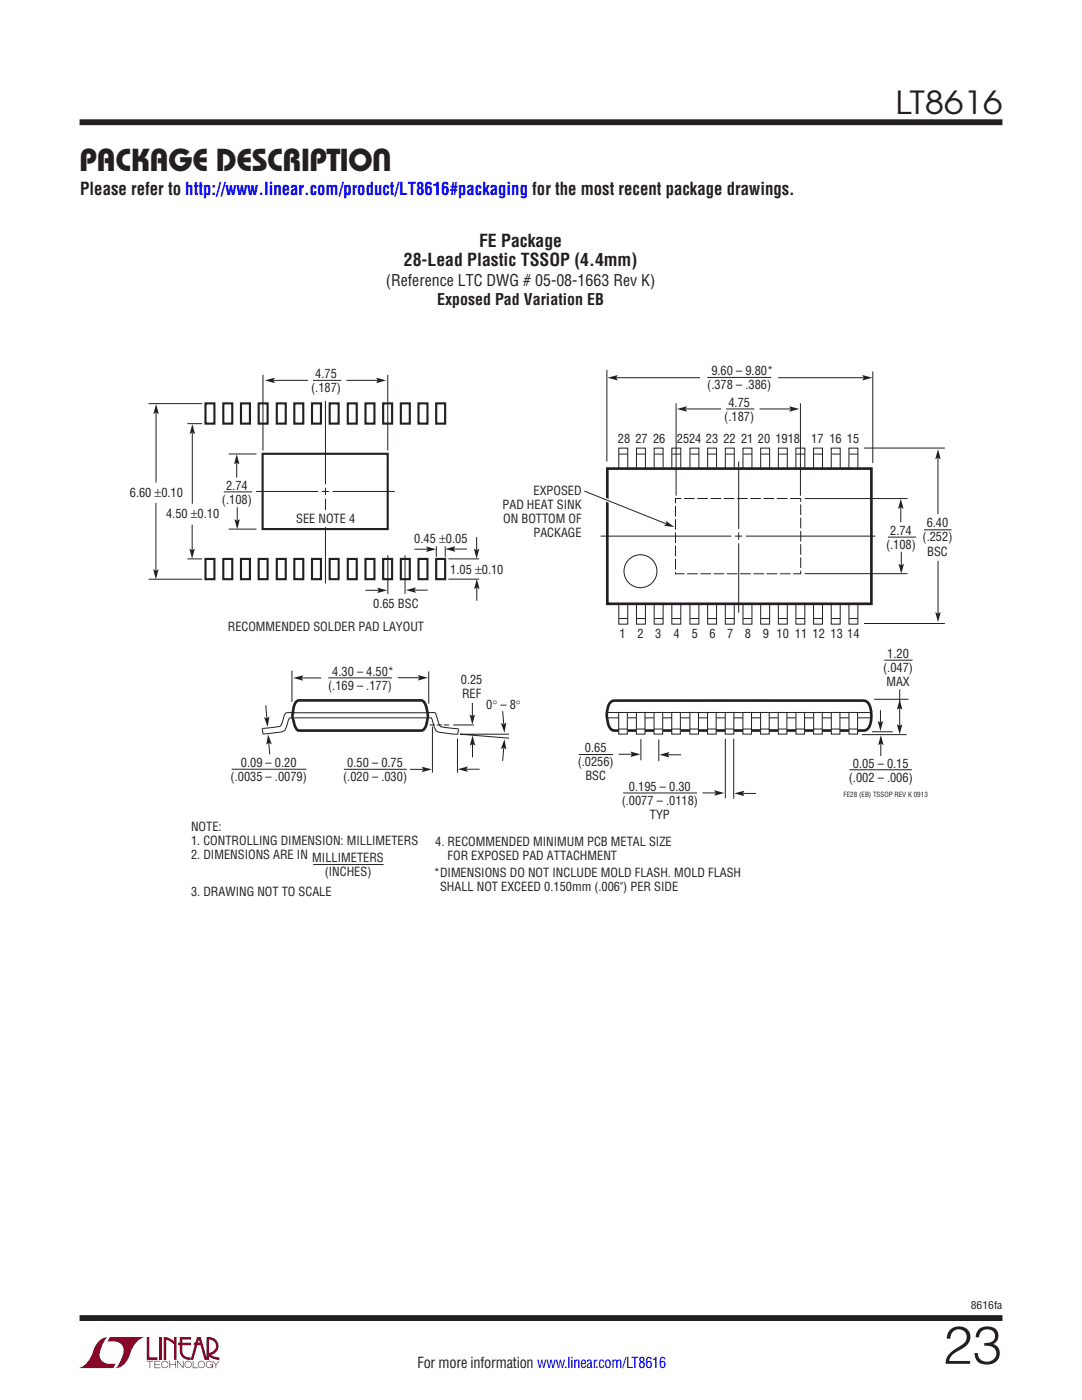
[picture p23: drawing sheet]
<svg xmlns="http://www.w3.org/2000/svg" width="216mm" height="279mm" viewBox="0 0 216 279" stroke-linecap="round" stroke-linejoin="round" font-family="sans-serif">
<defs><g id="words">
<text font-size="10.6" fill="#231f20" x="188.2" y="272.2">23</text>
<g font-size="6.3" fill="#231f20">
<text x="178.7" y="22.8">LT8616</text>
<text x="15.9" y="34.1">PACKAGE DESCRIPTION</text>
</g>
<g font-size="3.5" fill="#231f20">
<text x="16" y="38.8">Please refer to http://www.linear.com/product/LT8616#packaging for the most recent package drawings.</text>
<text x="80.6" y="53.2">28-Lead Plastic TSSOP (4.4mm)</text>
<text x="95.6" y="49.3">FE Package</text>
</g>
<g font-size="3.2" fill="#231f20">
<text x="77" y="57">(Reference LTC DWG # 05-08-1663 Rev K)</text>
<text x="87.2" y="60.9">Exposed Pad Variation EB</text>
</g>
<text font-size="3" fill="#231f20" x="83.3" y="273.1">For more information www.linear.com/LT8616</text>
<g font-size="2.5" fill="#231f20">
<text x="62.9" y="75.5">4.75</text>
<text x="141.1" y="77.7">(.378 – .386)</text>
<text x="141.9" y="74.9">9.60 – 9.80*</text>
<text x="62.1" y="78.3">(.187)</text>
<text x="145.3" y="81.2">4.75</text>
<text x="123.3" y="88.5">28 27 26</text>
<text x="135.1" y="88.5">2524 23</text>
<text x="144.4" y="88.5">22 21</text>
<text x="144.5" y="84">(.187)</text>
<text x="151.2" y="88.5">20</text>
<text x="154.7" y="88.5">1918</text>
<text x="161.9" y="88.5">17</text>
<text x="165.5" y="88.5">16</text>
<text x="169" y="88.5">15</text>
<text x="25.9" y="99.1">6.60 ±0.10</text>
<text x="44.3" y="100.6">(.108)</text>
<text x="45.1" y="97.7">2.74</text>
<text x="100.3" y="101.6">PAD HEAT SINK</text>
<text x="106.5" y="98.7">EXPOSED</text>
<text x="33.1" y="103.3">4.50 ±0.10</text>
<text x="59.1" y="104.4">SEE NOTE 4</text>
<text x="100.4" y="104.4">ON BOTTOM OF</text>
<text x="106.5" y="107.2">PACKAGE</text>
<text x="177.6" y="106.8">2.74</text>
<text x="184.9" y="105.2">6.40</text>
<text x="82.7" y="108.4">0.45 ±0.05</text>
<text x="176.8" y="109.6">(.108)</text>
<text x="184.1" y="108">(.252)</text>
<text x="185" y="110.9">BSC</text>
<text x="89.8" y="114.5">1.05 ±0.10</text>
<text x="74.5" y="121.4">0.65 BSC</text>
<text x="45.5" y="126">RECOMMENDED SOLDER PAD LAYOUT</text>
<text x="123.6" y="127.4">1</text>
<text x="127.2" y="127.4">2</text>
<text x="130.7" y="127.4">3</text>
<text x="134.4" y="127.4">4</text>
<text x="138" y="127.3">5</text>
<text x="141.6" y="127.4">6</text>
<text x="145.1" y="127.4">7</text>
<text x="148.6" y="127.4">8</text>
<text x="152.2" y="127.4">9 10</text>
<text x="158.6" y="127.4">11</text>
<text x="162.1" y="127.4">12 13 14</text>
<text x="177" y="131.3">1.20</text>
<text x="65.5" y="137.7">(.169 – .177)</text>
<text x="66.3" y="134.9">4.30 – 4.50*</text>
<text x="92" y="136.5">0.25</text>
<text x="176.2" y="134.1">(.047)</text>
<text x="176.9" y="136.9">MAX</text>
<text x="92.2" y="139.3">REF</text>
<text x="97" y="141.5">0° – 8°</text>
<text x="46" y="155.9">(.0035 – .0079)</text>
<text x="48.1" y="153.1">0.09 – 0.20</text>
<text x="68.5" y="155.9">(.020 – .030)</text>
<text x="69.3" y="153.1">0.50 – 0.75</text>
<text x="115.3" y="152.9">(.0256)</text>
<text x="116.7" y="150.1">0.65</text>
<text x="116.8" y="155.7">BSC</text>
<text x="170.2" y="153.2">0.05 – 0.15</text>
<text x="124.1" y="160.6">(.0077 – .0118)</text>
<text x="125.5" y="157.8">0.195 – 0.30</text>
<text x="169.4" y="156">(.002 – .006)</text>
<text x="38.1" y="165.9">NOTE:</text>
<text x="129.7" y="163.5">TYP</text>
<text x="38.1" y="168.7">1. CONTROLLING DIMENSION: MILLIMETERS</text>
<text x="38.1" y="171.4">2. DIMENSIONS ARE IN</text>
<text x="62.3" y="172.1">MILLIMETERS</text>
<text x="86.8" y="168.7">4. RECOMMENDED MINIMUM PCB METAL SIZE</text>
<text x="89.3" y="171.6">FOR EXPOSED PAD ATTACHMENT</text>
<text x="38.1" y="178.8">3. DRAWING NOT TO SCALE</text>
<text x="64.8" y="174.9">(INCHES)</text>
<text x="86.6" y="175">*DIMENSIONS DO NOT INCLUDE MOLD FLASH. MOLD FLASH</text>
<text x="87.8" y="177.9">SHALL NOT EXCEED 0.150mm (.006&quot;) PER SIDE</text>
</g>
<text font-size="2.1" fill="#231f20" x="193.7" y="261.2">8616fa</text>
<text font-size="1.4" fill="#231f20" x="168.3" y="159.1">FE28 (EB) TSSOP REV K 0913</text>
</g></defs>
<g fill="#900126">
<path d="M29.3 266.8h.5v4.1h1.6v.5h-2.1z"/>
<path d="M20 267.4l1-.5h.5h-.1a6.2 6.2 0 0 0-1.5 4 2.58 2.58 0 0 0 3.2 1.3l-.5 .8h-7a4.9 4.9 0 0 0 3.1-3.8l.4-.7z"/>
<path d="M21.9 266.9h7a4.9 4.9 0 0 0-3.1 3.7 3.2 3.2 0 0 1-2.7 2.4h.1a6.2 6.2 0 0 0 1.4-4.1 2.58 2.58 0 0 0-3.1-1.2z"/>
<path d="M31.8 266.8h.5v4.6h-.5z"/>
<path d="M32.7 266.8l1 .2 1 .7v-.9h.5v4.6h-.5v-3.1l-1.5-.9v4h-.5z"/>
<path d="M29.3 271.6h1.3v.1h-.6v1.3h-.2v-1.3h-.5z"/>
<path d="M30.8 271.6h1.2v.1h-1v.5h.9v.2h-.9v.5h1v.1h-1.2z"/>
<path d="M33.8 271.6h.2v.6h1v-.6h.1v1.4h-.1v-.6h-1v.6h-.2z"/>
<path d="M35.4 271.6h.1l1 1.2v-1.2h.1v1.4l-1.1-1.2v1.2h-.1z"/>
<path d="M38.5 271.6h.1v1.3h.9v.1h-1z"/>
<path d="M42.4 271.6h.1l.6 .7 .5-.7h.2l-.7 .8v.6h-.1v-.6z"/>
<path d="M35.9 266.8h2.2v.5h-1.7v.7h1.7v.5h-1.7v1.1a1.32 1.32 0 0 0 1.6 1.3v.5l1.3-4.6h.8l1.1 4.1v-4.1a1.84 1.84 0 0 1 2.3 1.4 1.84 1.84 0 0 1-1.4 2.2l.7 .4 1 .1v.5l-1.2-.2-1.1-.6v-.6a1.34 1.34 0 0 0 1.6-1.2 1.34 1.34 0 0 0-1.4-1.5v4.1h-.9l-.8-2.9h-1.3v-.5h1.2l-.2-.7-1.1 4.1a2.06 2.06 0 0 1-2.7-1.3v-1.6h-.4v-.5h.4z"/>
<path d="M37 271.8a.72 .72 0 0 1 1.2 .1 .72 .72 0 0 1-.4 1.1 .72 .72 0 0 1-1-.7h.2a.59 .59 0 0 0 .8 .5 .59 .59 0 0 0 .2-.9 .59 .59 0 0 0-1 .2v.2h-.2z"/>
<path d="M39.7 271.8a.72 .72 0 0 1 1.1 .1 .72 .72 0 0 1-.4 1.1 .72 .72 0 0 1-.9-.7h.1a.59 .59 0 0 0 .8 .5 .59 .59 0 0 0 .2-.9 .59 .59 0 0 0-1 .2v.2h-.1z"/>
<path d="M41.3 271.8a.72 .72 0 0 1 1.2 .2h-.2a.59 .59 0 0 0-.9-.1 .59 .59 0 0 0 .1 .9 .59 .59 0 0 0 .9-.4h-.5v-.1h.6v.7h-.1v-.3a.73 .73 0 0 1-1.1 .2 .73 .73 0 0 1 0-1.1z"/>
<path d="M32.4 271.8a.71 .71 0 0 1 1.2 .3h-.1a.59 .59 0 0 0-.9-.3 .59 .59 0 0 0-.1 1 .59 .59 0 0 0 .9-.3h.2a.73 .73 0 0 1-1.1 .4 .73 .73 0 0 1-.1-1.1z"/>
</g>
<path d="M15.9 24.4h184.1M15.9 263h184.1" fill="none" stroke="#231f20" stroke-width="1.2" stroke-linecap="butt"/>
<path d="M46.2 153.5h14.9M68.6 153.5h12.6M81.8 153.5h2.7M86.3 145v9.2M91.3 147.4v6.8M101.6 146.5h-9.8l9.8 .8" fill="none" stroke="#231f20" stroke-width=".2"/>
<path d="M84.2 153l1.9 .6-1.9 .5 .3-.5z" fill="#231f20"/>
<path d="M100.3 141.9l.2 2.7" fill="none" stroke="#231f20" stroke-width=".2"/>
<path d="M99.9 144.3l.6 .3 .5-.4-.3 2z" fill="#231f20"/>
<path d="M53 140.7l.3 2.7" fill="none" stroke="#231f20" stroke-width=".2"/>
<path d="M52.7 143.1l.5 .3 .6-.4-.4 2z" fill="#231f20"/>
<path d="M53.6 148.3l.2 2.2" fill="none" stroke="#231f20" stroke-width=".2"/>
<path d="M53.5 146.6l.7 1.9-.5-.2-.6 .3z" fill="#231f20"/>
<path d="M100.5 149.2l-.2 2.6" fill="none" stroke="#231f20" stroke-width=".2"/>
<path d="M100.6 147.6l.4 2-.5-.4-.6 .3z" fill="#231f20"/>
<path d="M58.3 133.8v6.3M60.2 135.3h3.9M85.6 134v6.4" fill="none" stroke="#231f20" stroke-width=".2"/>
<path d="M58.5 135.3l2-.5-.3 .5 .3 .6z" fill="#231f20"/>
<path d="M79.4 135.3h4.3" fill="none" stroke="#231f20" stroke-width=".2"/>
<path d="M83.4 134.7l2 .6-2 .5 .3-.5z" fill="#231f20"/>
<g fill="none" stroke="#231f20" stroke-width=".2">
<path d="M123.5 89.4h1.8v35.2h-1.8zM123.5 90.6h1.8M127 89.4h1.8v35.2h-1.8zM127.1 90.6h1.7M130.5 89.4h1.8v35.2h-1.8zM130.6 90.6h1.7M134.1 89.4h1.7v35.2h-1.7zM134.1 90.6h1.7M137.7 89.4h1.8v35.2h-1.8zM137.7 90.6h1.8M141.2 89.4h1.8v35.2h-1.8zM141.3 90.6h1.7"/>
<path d="M144.7 89.4h1.8v35.2h-1.8zM144.8 90.6h1.7M148.3 89.4h1.7v35.2h-1.7zM148.3 90.6h1.7M151.8 89.4h1.8v35.2h-1.8zM151.8 90.6h1.8M155.3 89.4h1.8v35.2h-1.8zM155.4 90.6h1.7M158.8 89.4h1.8v35.2h-1.8zM158.9 90.6h1.7M162.3 89.4h1.8v35.2h-1.8zM162.4 90.6h1.7"/>
<path d="M165.9 89.4h1.8v35.2h-1.8zM165.9 90.6h1.8M169.4 89.4h1.8v35.2h-1.8zM169.5 90.6h1.7M65.5 135.3h12.7M123.5 123.4h1.8M127.1 123.4h1.7M130.6 123.4h1.7M134.1 123.4h1.7M137.7 123.4h1.8M141.3 123.4h1.7M144.8 123.4h1.7"/>
<path d="M148.3 123.4h1.7M151.8 123.4h1.8M155.4 123.4h1.7M158.9 123.4h1.7M162.4 123.4h1.7M165.9 123.4h1.8M169.5 123.4h1.7M58.6 142.2h26.4M58.8 143.3h26.3M85.2 143.3l1 .1 .1 .6a2.63 2.63 0 0 0 1.2 2.1l3.8 .5M85.2 142.2h1.5a4.5 4.5 0 0 1 .9 2.2l.1 .3a1.23 1.23 0 0 0 1.2 .5l2.5 .3M91.5 145.4l-.2 1.2"/>
</g>
<path d="M59.2 140l.5-.2h24.3a1.98 1.98 0 0 1 1.2 1.8 4.9 4.9 0 0 1-.7 4l-.5 .2h-24.3a2.58 2.58 0 0 1-1.2-2.2 4.9 4.9 0 0 1 .7-3.6z" fill="none" stroke="#231f20" stroke-width=".53"/>
<path d="M121.2 93.5h52.7v27h-52.7z" fill="#fff"/>
<path d="M121.2 93.5h52.7v27h-52.7z" fill="none" stroke="#231f20" stroke-width=".53"/>
<path d="M187.2 111.9v10.6" fill="none" stroke="#231f20" stroke-width=".2"/>
<path d="M186.6 122.1l.6 .4 .5-.4-.5 2z" fill="#231f20"/>
<path d="M187.2 91.3v11.3" fill="none" stroke="#231f20" stroke-width=".2"/>
<path d="M187.2 89.7l.5 2-.5-.4-.6 .4z" fill="#231f20"/>
<path d="M123 75.4h16.7M172.4 89.4h16.1M172.4 124.4h16.1" fill="none" stroke="#231f20" stroke-width=".2"/>
<path d="M121.3 75.4l2-.6-.4 .6 .4 .5z" fill="#231f20"/>
<path d="M136.8 81.6h7.1" fill="none" stroke="#231f20" stroke-width=".2"/>
<path d="M135.1 81.6l2-.5-.3 .5 .3 .6z" fill="#231f20"/>
<path d="M151.6 81.6h6.2" fill="none" stroke="#231f20" stroke-width=".2"/>
<path d="M157.5 81.1l2 .5-2 .6 .3-.6z" fill="#231f20"/>
<path d="M121.1 73.8v18.3M155.2 75.4h17.4M174.2 74.1v18.3" fill="none" stroke="#231f20" stroke-width=".2"/>
<path d="M172.1 74.8l1.9 .6-1.9 .5 .3-.5z" fill="#231f20"/>
<g fill="none" stroke="#231f20" stroke-width=".2">
<path d="M141.1 75.3h12.8M144.9 81.6h5.6M177.2 107.2h5.6M121.3 142.2h52.4M121.3 143.3h52.4M131.5 147.6v4.3"/>
<circle cx="127.8" cy="114" r="3.3"/>
</g>
<path d="M122 140l.9-.2h48.1a2.4 2.4 0 0 1 2.3 .6 5.7 5.7 0 0 1 0 4.8 2.51 2.51 0 0 1-2.3 .6h-45.8a8.7 8.7 0 0 1-3.2-.2 5.1 5.1 0 0 1-.4-5.2z" fill="none" stroke="#231f20" stroke-width=".53"/>
<path d="M179.5 139.6l.6 2-.6-.3-.5 .3z" fill="#231f20"/>
<path d="M179.5 137.6v7.3" fill="none" stroke="#231f20" stroke-width=".2"/>
<path d="M179 144.5l.5 .4 .6-.4-.6 2z" fill="#231f20"/>
<path d="M174.4 139.6h6.9M176.4 131.8h5.7M175.7 141.7v2.5" fill="none" stroke="#231f20" stroke-width=".2"/>
<path d="M175.1 143.9l.6 .3 .5-.3-.5 2z" fill="#231f20"/>
<path d="M175.8 148.4v2.5" fill="none" stroke="#231f20" stroke-width=".2"/>
<path d="M175.8 146.7l.5 2-.5-.3-.6 .3z" fill="#231f20"/>
<path d="M133.3 150.6h2.6M169.5 153.6h12.5M172 146.6h8.9M174 146h4.1" fill="none" stroke="#231f20" stroke-width=".2"/>
<path d="M131.6 150.6l2-.5-.3 .5 .3 .6z" fill="#231f20"/>
<path d="M93.1 153.5h2.6" fill="none" stroke="#231f20" stroke-width=".2"/>
<path d="M91.4 153.5l2-.5-.4 .5 .4 .6z" fill="#231f20"/>
<path d="M94.3 148.5v2.6" fill="none" stroke="#231f20" stroke-width=".2"/>
<path d="M94.3 146.8l.5 2-.5-.3-.6 .3z" fill="#231f20"/>
<path d="M94.3 140.3v2.6" fill="none" stroke="#231f20" stroke-width=".2"/>
<path d="M93.7 142.6l.5 .3 .6-.3-.5 2z" fill="#231f20"/>
<path d="M123.5 150.5h2.6M127.9 147.5v4.2" fill="none" stroke="#231f20" stroke-width=".2"/>
<path d="M125.8 150l2 .5-2 .6 .3-.6z" fill="#231f20"/>
<path d="M179.8 110.1v2.7" fill="none" stroke="#231f20" stroke-width=".2"/>
<path d="M179.3 112.5l.5 .3 .6-.3-.6 2z" fill="#231f20"/>
<path d="M179.7 101.2v3" fill="none" stroke="#231f20" stroke-width=".2"/>
<path d="M179.7 99.6l.6 2-.5-.4-.6 .4z" fill="#231f20"/>
<path d="M115.5 150.6h6.8M124.4 158.3h14.7M140.2 158.2h2.6M144.7 147.5v11.8" fill="none" stroke="#231f20" stroke-width=".2"/>
<path d="M142.5 157.7l2 .6-2 .5 .3-.5z" fill="#231f20"/>
<path d="M146.4 147.5v11.9M148.2 158.4h2.7" fill="none" stroke="#231f20" stroke-width=".2"/>
<path d="M146.6 158.3l1.9-.5-.3 .5 .3 .6z" fill="#231f20"/>
<path d="M123.5 142.2h1.7v4.3h-1.7z" fill="#fff"/>
<path d="M123.5 142.2h1.7v4.3h-1.7zM123.5 145.5h1.7" fill="none" stroke="#231f20" stroke-width=".2"/>
<path d="M127 142.2h1.7v4.3h-1.7z" fill="#fff"/>
<path d="M127 142.2h1.7v4.3h-1.7zM127 145.5h1.7" fill="none" stroke="#231f20" stroke-width=".2"/>
<path d="M130.5 142.2h1.7v4.3h-1.7z" fill="#fff"/>
<path d="M130.5 142.2h1.7v4.3h-1.7zM130.5 145.5h1.7" fill="none" stroke="#231f20" stroke-width=".2"/>
<path d="M134 142.2h1.8v4.3h-1.8z" fill="#fff"/>
<path d="M134 142.2h1.8v4.3h-1.8zM134 145.5h1.8" fill="none" stroke="#231f20" stroke-width=".2"/>
<path d="M137.7 142.2h1.7v4.3h-1.7z" fill="#fff"/>
<path d="M137.7 142.2h1.7v4.3h-1.7zM137.7 145.5h1.7" fill="none" stroke="#231f20" stroke-width=".2"/>
<path d="M141.2 142.2h1.7v4.3h-1.7z" fill="#fff"/>
<path d="M141.2 142.2h1.7v4.3h-1.7zM141.2 145.5h1.7" fill="none" stroke="#231f20" stroke-width=".2"/>
<path d="M144.7 142.2h1.7v4.3h-1.7z" fill="#fff"/>
<path d="M144.7 142.2h1.7v4.3h-1.7zM144.7 145.5h1.7" fill="none" stroke="#231f20" stroke-width=".2"/>
<path d="M148.2 142.2h1.8v4.3h-1.8z" fill="#fff"/>
<path d="M148.2 142.2h1.8v4.3h-1.8zM148.2 145.5h1.8" fill="none" stroke="#231f20" stroke-width=".2"/>
<path d="M151.8 142.2h1.7v4.3h-1.7z" fill="#fff"/>
<path d="M151.8 142.2h1.7v4.3h-1.7zM151.8 145.5h1.7" fill="none" stroke="#231f20" stroke-width=".2"/>
<path d="M155.3 142.2h1.7v4.3h-1.7z" fill="#fff"/>
<path d="M155.3 142.2h1.7v4.3h-1.7zM155.3 145.5h1.7" fill="none" stroke="#231f20" stroke-width=".2"/>
<path d="M158.8 142.2h1.7v4.3h-1.7z" fill="#fff"/>
<path d="M158.8 142.2h1.7v4.3h-1.7zM158.8 145.5h1.7" fill="none" stroke="#231f20" stroke-width=".2"/>
<path d="M162.3 142.2h1.8v4.3h-1.8z" fill="#fff"/>
<path d="M162.3 142.2h1.8v4.3h-1.8zM162.3 145.5h1.8" fill="none" stroke="#231f20" stroke-width=".2"/>
<path d="M165.9 142.2h1.7v4.3h-1.7z" fill="#fff"/>
<path d="M165.9 142.2h1.7v4.3h-1.7zM165.9 145.5h1.7" fill="none" stroke="#231f20" stroke-width=".2"/>
<path d="M169.4 142.2h1.7v4.3h-1.7z" fill="#fff"/>
<path d="M134.9 80.5v18.4M52.3 145.3l.2 1.3M58.7 143.3h-1l-.2 .6a2.65 2.65 0 0 1-1.2 2.1l-3.8 .5M58.9 142.3l-1.7-.1a2.14 2.14 0 0 0-.8 1.7 1.12 1.12 0 0 1-1.1 1.2l-2.9 .3M169.4 142.2h1.7v4.3h-1.7zM169.4 145.5h1.7" fill="none" stroke="#231f20" stroke-width=".2"/>
<path d="M85.7 144.7h4.2" fill="none" stroke="#231f20" stroke-width=".2" stroke-dasharray="1.1 .4" stroke-linecap="butt"/>
<path d="M116.6 98l16.4 6.6" fill="none" stroke="#fff" stroke-width=".71" stroke-linecap="butt"/>
<path d="M132.9 103.9l1.6 1.3-2-.3 .5-.3z" fill="#fff"/>
<path d="M132.9 103.9l1.6 1.3-2-.3 .5-.3z" fill="none" stroke="#fff" stroke-width=".71" stroke-linecap="butt"/>
<path d="M132.9 103.9l1.6 1.3-2-.3 .5-.3z" fill="#231f20"/>
<path d="M116.6 98l16.4 6.6M82.7 109.6h2.6" fill="none" stroke="#231f20" stroke-width=".2"/>
<path d="M85 109.1l2 .5-2 .6 .3-.6z" fill="#231f20"/>
<path d="M90.5 109.6h2.7" fill="none" stroke="#231f20" stroke-width=".2"/>
<path d="M88.9 109.6l2-.6-.4 .6 .4 .5z" fill="#231f20"/>
<path d="M72.9 117.8h2.7" fill="none" stroke="#231f20" stroke-width=".2"/>
<path d="M75.3 117.3l1.9 .5-1.9 .6 .3-.6z" fill="#231f20"/>
<path d="M82.7 117.8h2.6" fill="none" stroke="#231f20" stroke-width=".2"/>
<path d="M81 117.8l2-.6-.3 .6 .3 .5z" fill="#231f20"/>
<path d="M95.1 117.2v2.7" fill="none" stroke="#231f20" stroke-width=".2"/>
<path d="M95.1 115.6l.6 2-.6-.4-.5 .4z" fill="#231f20"/>
<path d="M95.1 107.2v2.6" fill="none" stroke="#231f20" stroke-width=".2"/>
<path d="M94.6 109.5l.5 .3 .5-.3-.5 2z" fill="#231f20"/>
<path d="M38.4 86.3v14.2" fill="none" stroke="#231f20" stroke-width=".2"/>
<path d="M38.4 84.7l.5 1.9-.5-.3-.6 .3z" fill="#231f20"/>
<path d="M38.3 104.7v5.1" fill="none" stroke="#231f20" stroke-width=".2"/>
<path d="M37.8 109.5l.5 .3 .6-.3-.6 2z" fill="#231f20"/>
<g fill="none" stroke="#231f20" stroke-width=".42">
<path d="M41 80.5h1.8v4h-1.8zM44.6 80.5h1.7v4h-1.7zM48.1 80.5h1.8v4h-1.8zM51.6 80.5h1.8v4h-1.8zM52.4 90.6h25v15h-25zM55.2 80.5h1.8v4h-1.8zM58.7 80.5h1.8v4h-1.8zM62.3 80.5h1.7v4h-1.7zM65.8 80.5h1.8v4h-1.8zM69.4 80.5h1.8v4h-1.8zM72.9 80.5h1.8v4h-1.8zM76.5 80.5h1.7v4h-1.7z"/>
<path d="M80 80.5h1.8v4h-1.8zM83.5 80.5h1.8v4h-1.8zM87 80.5h1.8v4h-1.8zM41 111.5h1.8v4.1h-1.8zM44.6 111.5h1.7v4.1h-1.7zM48.1 111.5h1.8v4.1h-1.8zM51.6 111.5h1.8v4.1h-1.8zM55.2 111.5h1.8v4.1h-1.8zM58.7 111.5h1.8v4.1h-1.8zM62.3 111.5h1.7v4.1h-1.7zM65.8 111.5h1.8v4.1h-1.8zM69.4 111.5h1.8v4.1h-1.8z"/>
<path d="M72.9 111.5h1.8v4.1h-1.8zM76.5 111.5h1.7v4.1h-1.7zM80 111.5h1.8v4.1h-1.8zM83.5 111.5h1.8v4.1h-1.8zM87 111.5h1.8v4.1h-1.8z"/>
</g>
<path d="M31.1 82.3v14M77.4 110.8v7.7M80.8 110.8v7.7M87.1 109v2.1M88.8 109v2.1M89.5 111.5h6.1M89.5 115.6h6.1" fill="none" stroke="#231f20" stroke-width=".2"/>
<path d="M31.1 80.7l.6 1.9-.6-.3-.5 .3z" fill="#231f20"/>
<path d="M31.1 100.4v13.5" fill="none" stroke="#231f20" stroke-width=".2"/>
<path d="M30.6 113.6l.5 .3 .5-.3-.5 2z" fill="#231f20"/>
<path d="M54.5 75.9h7M29.6 80.6h10.7M37.4 84.6h2.9M159.7 80.5v18.4M29.6 115.6h10.7M37.4 111.5h2.9" fill="none" stroke="#231f20" stroke-width=".2"/>
<path d="M134.8 99.5h25v15h-25z" fill="none" stroke="#231f20" stroke-width=".2" stroke-dasharray="2.1 .5" stroke-linecap="butt"/>
<path d="M52.9 75.9l2-.5-.4 .5 .4 .6z" fill="#231f20"/>
<path d="M69.1 75.9h6.3" fill="none" stroke="#231f20" stroke-width=".2"/>
<path d="M75 75.4l2 .5-2 .6 .4-.6z" fill="#231f20"/>
<path d="M52.5 74.8v15.1M62.5 75.9h5.6M77.4 74.8v15.1M44.7 98.2h5.6M160.6 99.5h20.5M47.3 101.2v2.7M160.6 114.5h20.5" fill="none" stroke="#231f20" stroke-width=".2"/>
<path d="M46.8 103.6l.5 .3 .6-.3-.6 2z" fill="#231f20"/>
<path d="M47.2 92.3v3" fill="none" stroke="#231f20" stroke-width=".2"/>
<path d="M47.2 90.7l.6 2-.6-.4-.5 .4z" fill="#231f20"/>
<path d="M64.9 80v36.5M45.6 90.6h5.6M51.1 98.1h27.6M147.4 92.1v30.2M45.6 105.6h5.6M119.8 107h54.9M62.5 172.5h14" fill="none" stroke="#231f20" stroke-width=".2"/>
<path d="M63.9 97h2.1v2.2h-2.1zM146.3 105.9h2.2v2.2h-2.2z" fill="none" stroke="#fff" stroke-width=".71" stroke-linecap="butt"/>
<path d="M64.4 101.8h1.2v3.2h-1.2z" fill="#fff"/>
<path d="M184.4 105.7h5.5M90.4 144.7h4.2" fill="none" stroke="#231f20" stroke-width=".2"/>
<use href="#words"/>
</svg>
